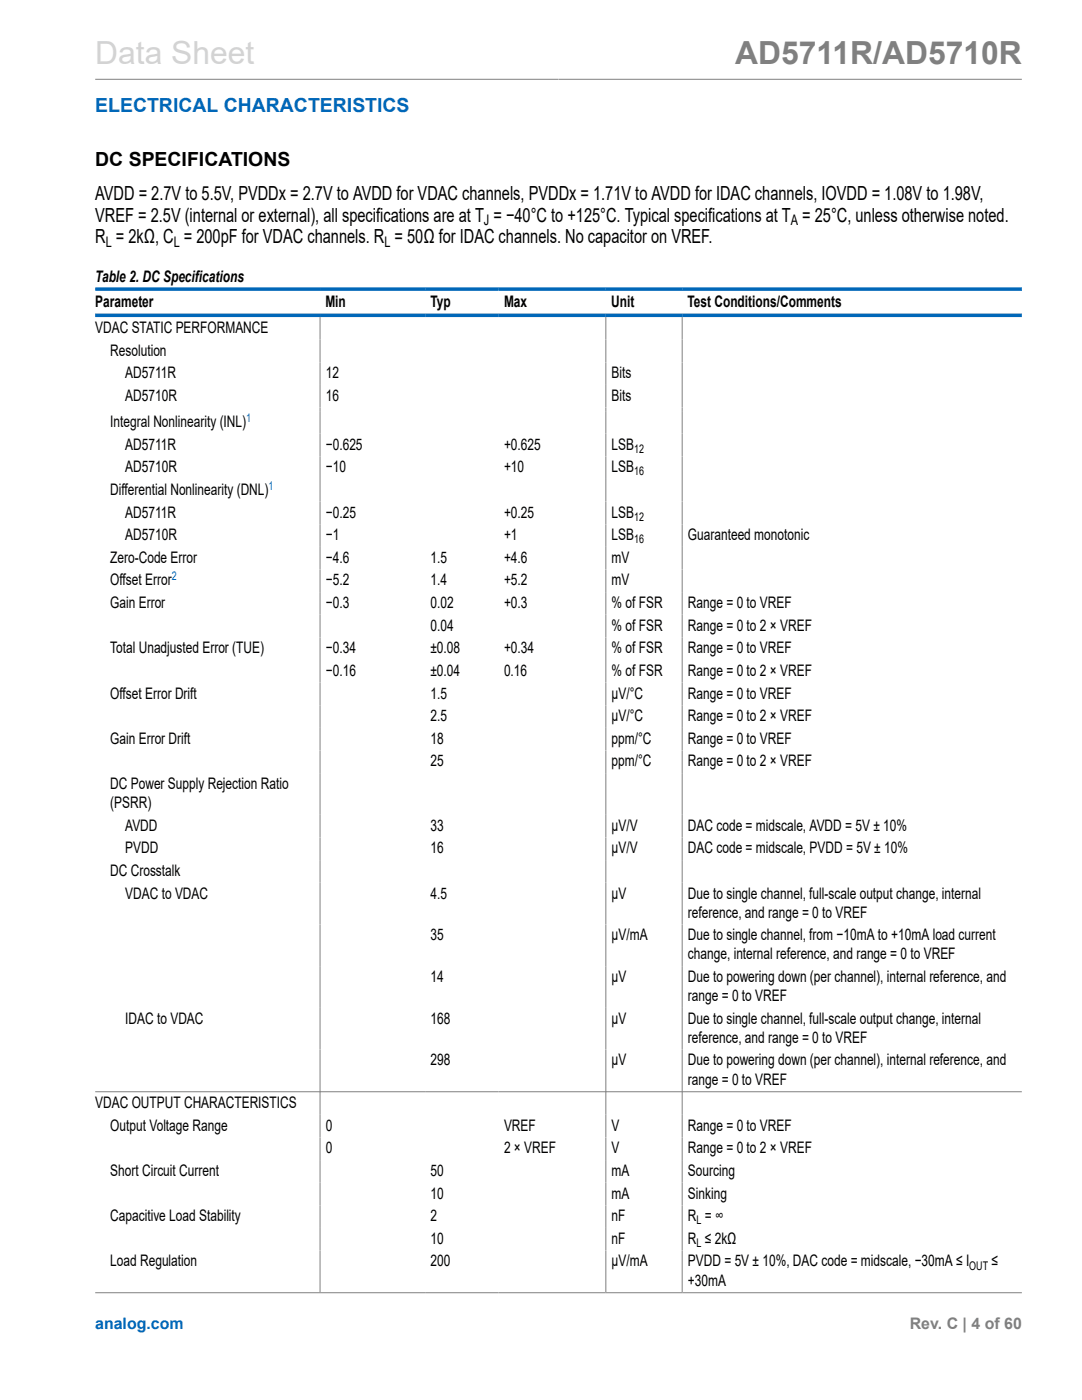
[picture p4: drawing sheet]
<svg xmlns="http://www.w3.org/2000/svg" width="216mm" height="279mm" viewBox="0 0 216 279" stroke-linecap="round" stroke-linejoin="round" font-family="sans-serif">
<defs><g id="words">
<text font-size="6.3" fill="#d3d3d3" x="19" y="12.7">Data Sheet</text>
<text font-size="6.3" fill="#808080" x="146.7" y="12.7">AD5711R/AD5710R</text>
<text font-size="3.9" fill="#0067b8" x="19" y="22.3">ELECTRICAL CHARACTERISTICS</text>
<g font-size="3.9">
<text x="19" y="33.2">DC SPECIFICATIONS</text>
<text x="19" y="40">AVDD = 2.7V to 5.5V, PVDDx = 2.7V to AVDD for VDAC channels, PVDDx = 1.71V to AVDD for IDAC channels, IOVDD = 1.08V to 1.98V,</text>
<text x="19" y="44.2">VREF = 2.5V (internal or external), all specifications are at T = −40°C to +125°C. Typical specifications at T = 25°C, unless otherwise noted.</text>
<text x="19" y="48.5">R = 2kΩ, C = 200pF for VDAC channels. R = 50Ω for IDAC channels. No capacitor on VREF.</text>
</g>
<g font-size="3.2">
<text x="19" y="56.4">Table 2. DC Specifications</text>
<text x="19" y="61.2">Parameter</text>
<text x="64.9" y="61.2">Min</text>
<text x="85.9" y="61.2">Typ</text>
<text x="100.6" y="61.2">Max</text>
<text x="121.9" y="61.2">Unit</text>
<text x="137.2" y="61.2">Test Conditions/Comments</text>
<text x="19" y="66.5">VDAC STATIC PERFORMANCE</text>
<text x="22" y="71">Resolution</text>
<text x="25" y="75.5">AD5711R</text>
<text x="65" y="75.5">12</text>
<text x="122" y="75.5">Bits</text>
<text x="25" y="80">AD5710R</text>
<text x="65" y="80">16</text>
<text x="122" y="80">Bits</text>
<text x="22" y="85.2">Integral Nonlinearity (INL)</text>
<text x="25" y="89.7">AD5711R</text>
<text x="65" y="89.7">−0.625</text>
<text x="100.6" y="89.7">+0.625</text>
<text x="122" y="89.7">LSB</text>
<text x="25" y="94.2">AD5710R</text>
<text x="65" y="94.2">−10</text>
<text x="100.6" y="94.2">+10</text>
<text x="122" y="94.2">LSB</text>
<text x="22" y="98.8">Differential Nonlinearity (DNL)</text>
<text x="25" y="103.3">AD5711R</text>
<text x="25" y="107.8">AD5710R</text>
<text x="65" y="103.3">−0.25</text>
<text x="65" y="107.8">−1</text>
<text x="100.6" y="103.3">+0.25</text>
<text x="100.6" y="107.8">+1</text>
<text x="122" y="103.3">LSB</text>
<text x="122" y="107.8">LSB</text>
<text x="137.3" y="107.8">Guaranteed monotonic</text>
<text x="22" y="112.3">Zero-Code Error</text>
<text x="65" y="112.3">−4.6</text>
<text x="85.9" y="112.3">1.5</text>
<text x="100.6" y="112.3">+4.6</text>
<text x="122" y="112.3">mV</text>
<text x="22" y="116.8">Offset Error</text>
<text x="65" y="116.8">−5.2</text>
<text x="85.9" y="116.8">1.4</text>
<text x="100.6" y="116.8">+5.2</text>
<text x="122" y="116.8">mV</text>
<text x="22" y="121.3">Gain Error</text>
<text x="65" y="121.3">−0.3</text>
<text x="85.9" y="121.3">0.02</text>
<text x="85.9" y="125.9">0.04</text>
<text x="100.6" y="121.3">+0.3</text>
<text x="122" y="121.3">% of FSR</text>
<text x="122" y="125.9">% of FSR</text>
<text x="137.3" y="121.3">Range = 0 to VREF</text>
<text x="137.3" y="125.9">Range = 0 to 2 × VREF</text>
<text x="22" y="130.4">Total Unadjusted Error (TUE)</text>
<text x="65" y="130.4">−0.34</text>
<text x="85.9" y="130.4">±0.08</text>
<text x="100.6" y="130.4">+0.34</text>
<text x="122" y="130.4">% of FSR</text>
<text x="137.3" y="130.4">Range = 0 to VREF</text>
<text x="65" y="134.9">−0.16</text>
<text x="85.9" y="134.9">±0.04</text>
<text x="100.6" y="134.9">0.16</text>
<text x="122" y="134.9">% of FSR</text>
<text x="137.3" y="134.9">Range = 0 to 2 × VREF</text>
<text x="22" y="139.4">Offset Error Drift</text>
<text x="85.9" y="139.4">1.5</text>
<text x="85.9" y="143.9">2.5</text>
<text x="122" y="139.4">µV/°C</text>
<text x="122" y="143.9">µV/°C</text>
<text x="137.3" y="139.4">Range = 0 to VREF</text>
<text x="137.3" y="143.9">Range = 0 to 2 × VREF</text>
<text x="22" y="148.4">Gain Error Drift</text>
<text x="85.9" y="148.4">18</text>
<text x="122" y="148.4">ppm/°C</text>
<text x="137.3" y="148.4">Range = 0 to VREF</text>
<text x="85.9" y="153">25</text>
<text x="122" y="153">ppm/°C</text>
<text x="137.3" y="153">Range = 0 to 2 × VREF</text>
<text x="22" y="157.5">DC Power Supply Rejection Ratio</text>
<text x="22" y="161.3">(PSRR)</text>
<text x="25" y="165.8">AVDD</text>
<text x="85.9" y="165.8">33</text>
<text x="122" y="165.8">μV/V</text>
<text x="137.3" y="165.8">DAC code = midscale, AVDD = 5V ± 10%</text>
<text x="25" y="170.3">PVDD</text>
<text x="85.9" y="170.3">16</text>
<text x="122" y="170.3">μV/V</text>
<text x="137.3" y="170.3">DAC code = midscale, PVDD = 5V ± 10%</text>
<text x="22" y="174.8">DC Crosstalk</text>
<text x="25" y="179.3">VDAC to VDAC</text>
<text x="85.9" y="179.3">4.5</text>
<text x="122" y="179.3">µV</text>
<text x="137.3" y="179.3">Due to single channel, full-scale output change, internal</text>
<text x="137.3" y="183.1">reference, and range = 0 to VREF</text>
<text x="85.9" y="187.7">35</text>
<text x="122" y="187.7">µV/mA</text>
<text x="137.3" y="187.7">Due to single channel, from −10mA to +10mA load current</text>
<text x="137.3" y="191.5">change, internal reference, and range = 0 to VREF</text>
<text x="85.9" y="196">14</text>
<text x="122" y="196">µV</text>
<text x="137.3" y="196">Due to powering down (per channel), internal reference, and</text>
<text x="137.3" y="199.8">range = 0 to VREF</text>
<text x="25" y="204.3">IDAC to VDAC</text>
<text x="85.9" y="204.3">168</text>
<text x="122" y="204.3">µV</text>
<text x="137.3" y="204.3">Due to single channel, full-scale output change, internal</text>
<text x="137.3" y="208.1">reference, and range = 0 to VREF</text>
<text x="85.9" y="212.6">298</text>
<text x="122" y="212.6">µV</text>
<text x="137.3" y="212.6">Due to powering down (per channel), internal reference, and</text>
<text x="19" y="221.1">VDAC OUTPUT CHARACTERISTICS</text>
<text x="137.3" y="216.5">range = 0 to VREF</text>
<text x="22" y="225.7">Output Voltage Range</text>
<text x="65" y="225.7">0</text>
<text x="100.6" y="225.7">VREF</text>
<text x="122" y="225.7">V</text>
<text x="137.3" y="225.7">Range = 0 to VREF</text>
<text x="65" y="230.2">0</text>
<text x="100.6" y="230.2">2 × VREF</text>
<text x="122" y="230.2">V</text>
<text x="137.3" y="230.2">Range = 0 to 2 × VREF</text>
<text x="22" y="234.7">Short Circuit Current</text>
<text x="85.9" y="234.7">50</text>
<text x="85.9" y="239.2">10</text>
<text x="122" y="234.7">mA</text>
<text x="122" y="239.2">mA</text>
<text x="137.3" y="234.7">Sourcing</text>
<text x="137.3" y="239.2">Sinking</text>
<text x="22" y="243.7">Capacitive Load Stability</text>
<text x="85.9" y="243.7">2</text>
<text x="122" y="243.7">nF</text>
<text x="137.3" y="243.7">R = ∞</text>
<text x="85.9" y="248.2">10</text>
<text x="122" y="248.2">nF</text>
<text x="137.3" y="248.2">R ≤ 2kΩ</text>
<text x="22" y="252.8">Load Regulation</text>
<text x="85.9" y="252.8">200</text>
<text x="122" y="252.8">µV/mA</text>
<text x="137.3" y="256.6">+30mA</text>
<text x="137.3" y="252.8">PVDD = 5V ± 10%, DAC code = midscale, −30mA ≤ I</text>
<text x="197.8" y="252.8">≤</text>
</g>
<text font-size="3.2" fill="#0067b8" x="19" y="265.3">analog.com</text>
<text font-size="3.2" fill="#808080" x="181.5" y="265.3">Rev. C | 4 of 60</text>
<g font-size="2.9">
<text x="96.6" y="45">J</text>
<text x="157.8" y="45">A</text>
<text x="21.1" y="49.2">L</text>
<text x="34.7" y="49.2">L</text>
<text x="76.7" y="49.2">L</text>
</g>
<g font-size="2.4" fill="#0067b8">
<text x="49.1" y="84.2">1</text>
<text x="53.6" y="97.7">1</text>
<text x="34.3" y="115.8">2</text>
</g>
<g font-size="2.4">
<text x="126.5" y="90.4">12</text>
<text x="126.5" y="94.9">16</text>
<text x="126.5" y="103.9">12</text>
<text x="126.5" y="108.4">16</text>
<text x="139" y="244.4">L</text>
<text x="139" y="248.9">L</text>
<text x="193.4" y="253.4">OUT</text>
</g>
</g></defs>
<path d="M19 15.8h184.9M63.9 63.3v194.6M120.9 63.3v194.6M136.1 63.3v194.6M19 217.9h184.9M19 258h184.9" fill="none" stroke="#808080" stroke-width=".2"/>
<path d="M19 57.7h184.9M19 62.9h184.9" fill="none" stroke="#0067b8" stroke-width=".71"/>
<use href="#words"/>
</svg>
